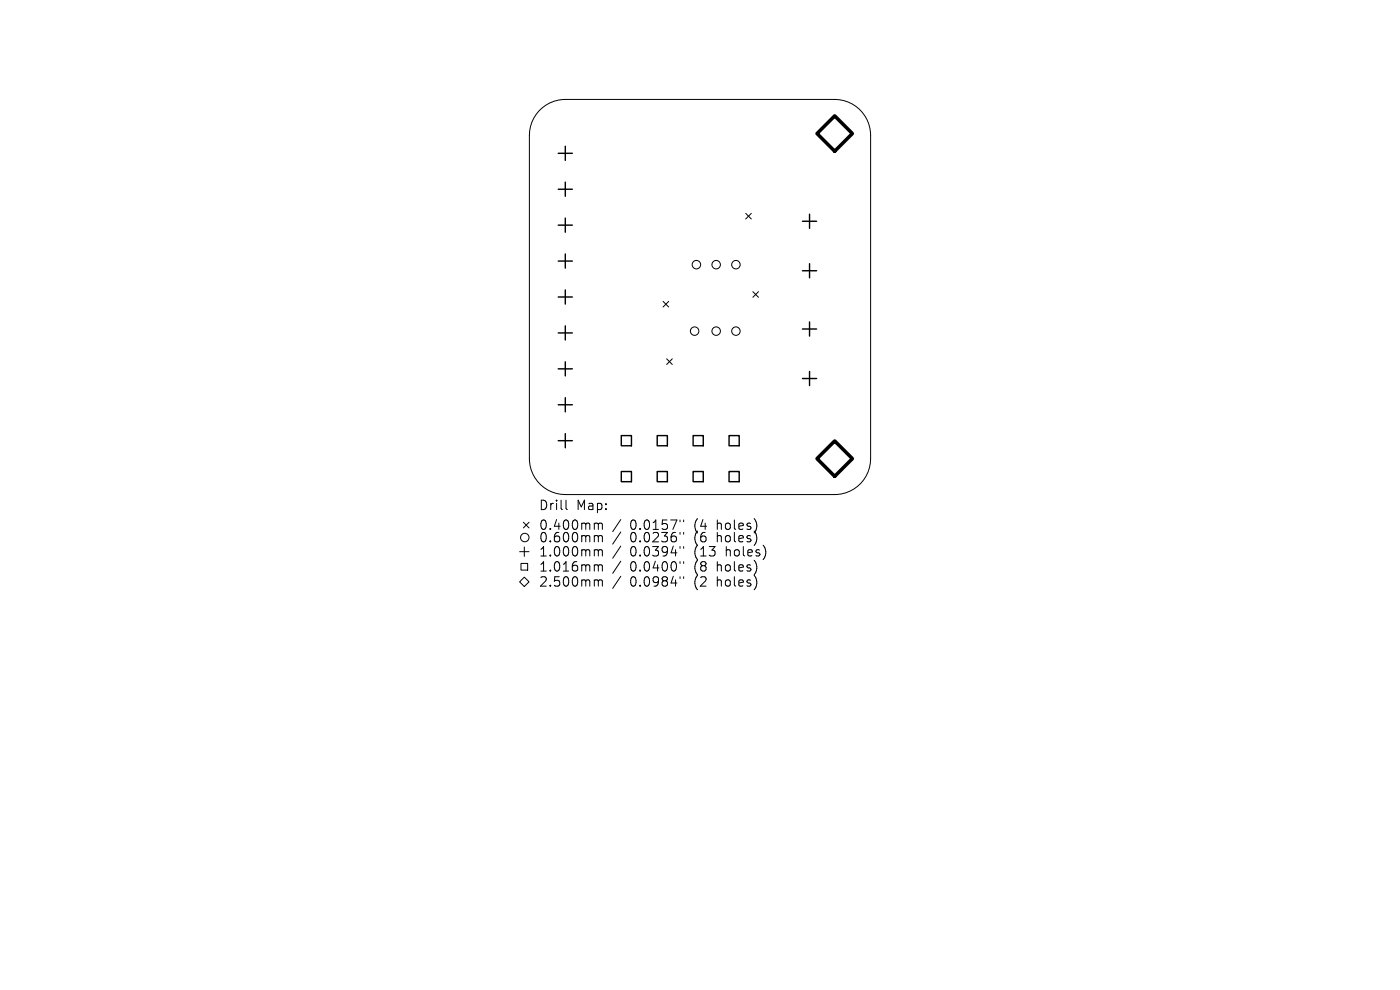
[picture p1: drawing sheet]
<svg xmlns="http://www.w3.org/2000/svg" width="297mm" height="210mm" viewBox="0 0 297 210" stroke-linecap="round" stroke-linejoin="round" font-family="sans-serif">
<defs><g id="words">
<g font-size="2.8">
<text x="114.2" y="108.5">Drill</text>
<text x="114.2" y="112.7">0.400mm</text>
<text x="122.2" y="108.5">Map:</text>
<text x="133.7" y="112.7">0.0157&quot;</text>
<text x="147.4" y="112.7">(4</text>
<text x="152.4" y="112.7">holes)</text>
<text x="114.2" y="115.3">0.600mm</text>
<text x="114.2" y="118.3">1.000mm</text>
<text x="133.7" y="115.3">0.0236&quot;</text>
<text x="133.7" y="118.3">0.0394&quot;</text>
<text x="147.4" y="115.3">(6</text>
<text x="147.4" y="118.3">(13</text>
<text x="152.4" y="115.3">holes)</text>
<text x="154.3" y="118.3">holes)</text>
<text x="114.2" y="121.5">1.016mm</text>
<text x="114.2" y="124.7">2.500mm</text>
<text x="133.7" y="121.5">0.0400&quot;</text>
<text x="133.7" y="124.7">0.0984&quot;</text>
<text x="147.4" y="121.5">(8</text>
<text x="147.4" y="124.7">(2</text>
<text x="152.4" y="121.5">holes)</text>
<text x="152.4" y="124.7">holes)</text>
</g>
</g></defs>
<g fill="none" stroke="#000" stroke-width=".21">
<path d="M114.4 23.5a7.6 7.6 0 0 1 5.5-2.4h57.2a7.6 7.6 0 0 1 7.6 7.6v68.6a7.6 7.6 0 0 1-7.6 7.6h-57.2a7.6 7.6 0 0 1-7.6-7.6v-68.6a7.6 7.6 0 0 1 2.1-5.2zM158.2 45.3l1.2 1.2M159.4 45.3l-1.2 1.2M140.7 63.9l1.2 1.2M141.4 76.1l1.2 1.2M141.9 63.9l-1.2 1.2M142.6 76.1l-1.2 1.2M159.7 61.9l1.2 1.2M160.9 61.9l-1.2 1.2M110.2 117h2M110.5 119.5h1.4v1.4h-1.4zM111 110.8l1.2 1.2"/>
<path d="M111.2 116v2M112.2 110.8l-1.2 1.2M120.1 106.1v1.7l.3 .3M126.4 111l.4 .1 .1 .2M126.4 113.6h.2l.3 .3M126.4 116.6h.2l.3 .3M126.4 119.8h.2l.3 .3M126.9 111.3l.3-.3 .5 .1 .1 1.2M126.9 111.3v1M126.9 113.9v1M126.9 116.9v1M126.9 113.9l.3-.3 .5 .1 .1 1.2"/>
<path d="M126.9 116.9l.3-.3 .5 .1 .1 1.2M131.7 110.2l-1.7 2.6M131.7 112.8l-1.7 2.6M131.7 115.8l-1.7 2.6M131.7 119l-1.7 2.6M144.3 110.3v.4M144.3 112.9v.4M144.3 115.9v.4M144.3 119.1v.4M145 110.3v.4M145 112.9v.4M145 115.9v.4"/>
<path d="M145 119.1v.4M110.2 123.4l1-1 1 1-1 1zM126.4 123h.2l.3 .3M126.9 123.3l.3-.3 .5 .1 .1 1.2M126.9 120.1v1M126.9 123.3v1M126.9 120.1l.3-.3 .5 .1 .1 1.2M131.7 122.2l-1.7 2.6M144.3 122.3v.4M145 122.3v.4"/>
<circle cx="147.7" cy="56.1" r=".9"/>
<circle cx="151.9" cy="56.1" r=".9"/>
<circle cx="156.1" cy="56.1" r=".9"/>
<circle cx="147.4" cy="70.2" r=".9"/>
<circle cx="151.9" cy="70.2" r=".9"/>
<circle cx="156.1" cy="70.2" r=".9"/>
<circle cx="111.3" cy="114" r=".9"/>
</g>
<g fill="none" stroke="#000" stroke-width=".3">
<path d="M118.4 32.5h3M119.9 31v3M119.9 38.6v3M118.4 40.1h3M118.4 47.8h3M118.4 55.4h3M119.9 46.3v3M119.9 53.9v3M170.2 46.9h3M170.2 57.4h3M171.7 45.4v3M171.7 55.9v3"/>
<path d="M118.4 63h3M118.4 70.6h3M118.4 78.2h3M119.9 61.5v3M119.9 69.1v3M119.9 76.7v3M170.2 69.8h3M171.7 68.3v3M171.7 78.8v3M118.4 85.9h3M118.4 93.5h3M119.9 84.4v3"/>
<path d="M119.9 92v3M131.8 92.4h2.2v2.2h-2.2zM139.4 92.4h2.2v2.2h-2.2zM147 92.4h2.2v2.2h-2.2zM154.7 92.4h2.1v2.2h-2.1zM170.2 80.3h3M131.8 100h2.2v2.2h-2.2zM139.4 100h2.2v2.2h-2.2zM147 100h2.2v2.2h-2.2zM154.7 100h2.1v2.2h-2.1z"/>
</g>
<path d="M177.1 24.6l3.7 3.7-3.7 3.8-3.8-3.8zM173.3 97.3l3.8-3.8 3.7 3.8-3.7 3.7z" fill="none" stroke="#000" stroke-width=".75"/>
<use href="#words"/>
</svg>
